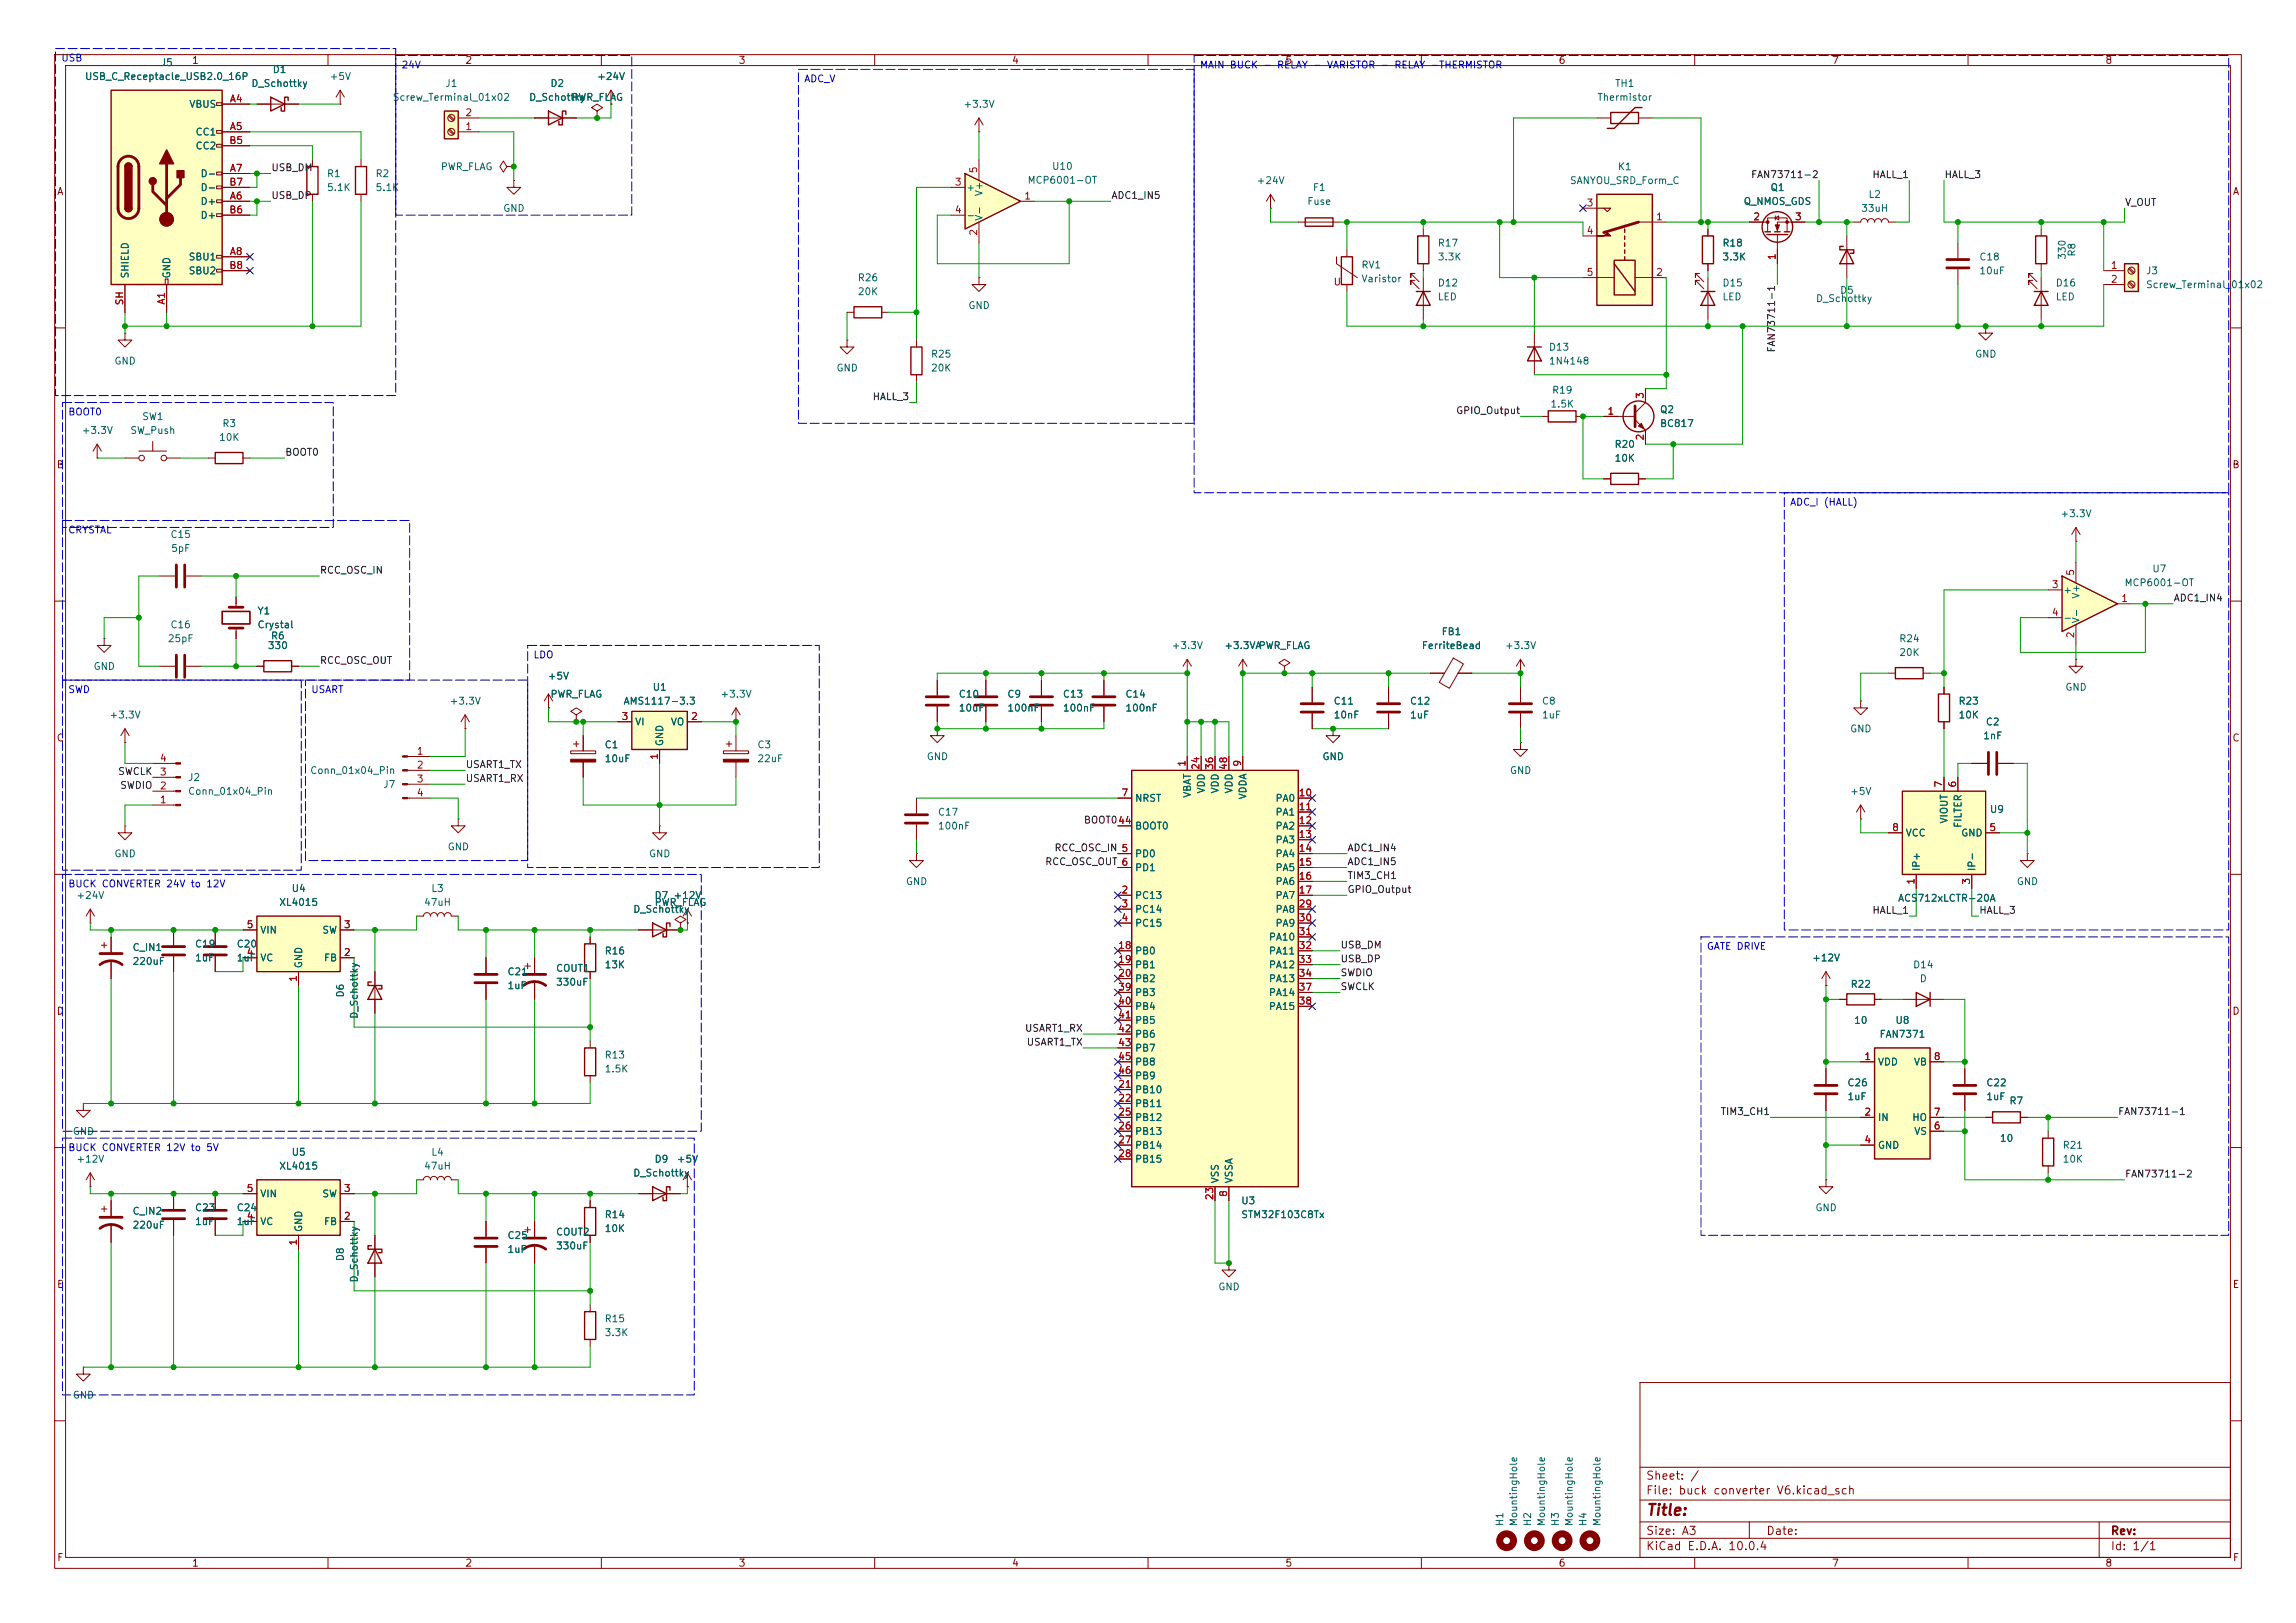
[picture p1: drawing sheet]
<svg xmlns="http://www.w3.org/2000/svg" width="420mm" height="297mm" viewBox="0 0 420 297" stroke-linecap="round" stroke-linejoin="round" font-family="sans-serif">
<defs><g id="words">
<text font-size="2" fill="#840000" x="301" y="277.8">Title:</text>
<g font-size="1.5" fill="#840000">
<text x="301" y="273.8">File: buck converter V6.kicad_sch</text>
<text x="301" y="271.1">Sheet: /</text>
<text x="301" y="281.2">Size: A3</text>
<text x="323" y="281.2">Date:</text>
<text x="386" y="281.2">Rev:</text>
<text x="301" y="284">KiCad E.D.A. 10.0.4</text>
<text x="386" y="284">Id: 1/1</text>
</g>
<g font-size="1.3" fill="#0000c2">
<text x="11.1" y="11.6">USB</text>
<text x="73.3" y="12.8">24V</text>
<text x="147" y="15.4">ADC_V</text>
<text x="219.4" y="12.8">MAIN BUCK - RELAY - VARISTOR - RELAY -THERMISTOR</text>
<text x="12.4" y="76.3">BOOT0</text>
<text x="327.3" y="92.8">ADC_I (HALL)</text>
<text x="12.4" y="97.9">CRYSTAL</text>
<text x="97.5" y="120.8">LDO</text>
<text x="12.4" y="127.1">SWD</text>
<text x="56.8" y="127.1">USART</text>
<text x="12.4" y="162.7">BUCK CONVERTER 24V to 12V</text>
<text x="312.1" y="174.1">GATE DRIVE</text>
<text x="12.4" y="210.9">BUCK CONVERTER 12V to 5V</text>
</g>
<g font-size="1.3" fill="#840000">
<text x="35" y="12">1</text>
<text x="85" y="12">2</text>
<text x="135" y="12">3</text>
<text x="185" y="12">4</text>
<text x="235" y="12">5</text>
<text x="285" y="12">6</text>
<text x="335" y="12">7</text>
<text x="385" y="12">8</text>
<text x="10.3" y="36">A</text>
<text x="408.3" y="36">A</text>
<text x="243.8" y="52.5">U</text>
<text x="10.3" y="86">B</text>
<text x="408.2" y="86">B</text>
<text x="10.3" y="136">C</text>
<text x="408.2" y="136">C</text>
<text x="10.3" y="186">D</text>
<text x="408.2" y="186">D</text>
<text x="10.3" y="236">E</text>
<text x="408.3" y="236">E</text>
<text x="10.3" y="286">F</text>
<text x="35" y="287">1</text>
<text x="85" y="287">2</text>
<text x="135" y="287">3</text>
<text x="185" y="287">4</text>
<text x="235" y="287">5</text>
<text x="285" y="287">6</text>
<text x="335" y="287">7</text>
<text x="385" y="287">8</text>
<text x="408.3" y="286">F</text>
</g>
<g font-size="1.3" fill="#006464">
<text x="15.4" y="14.9">USB_C_Receptacle_USB2.0_16P</text>
<text x="29.3" y="12.4">J5</text>
<text x="45.9" y="16.2">D_Schottky</text>
<text x="49.8" y="13.7">D1</text>
<text x="60.2" y="14.9">+5V</text>
<text x="81.4" y="16.2">J1</text>
<text x="100.6" y="16.2">D2</text>
<text x="109.1" y="14.9">+24V</text>
<text x="295.3" y="16.2">TH1</text>
<text x="34.5" y="20">VBUS</text>
<text x="71.7" y="18.8">Screw_Terminal_01x02</text>
<text x="96.7" y="18.8">D_Schottky</text>
<text x="104.4" y="18.8">PWR_FLAG</text>
<text x="176.1" y="20">+3.3V</text>
<text x="292.1" y="18.8">Thermistor</text>
<text x="35.7" y="25.1">CC1</text>
<text x="35.7" y="27.6">CC2</text>
<text x="36.6" y="32.7">D-</text>
<text x="36.6" y="35.3">D-</text>
<text x="59.7" y="32.7">R1</text>
<text x="59.7" y="35.3">5.1K</text>
<text x="68.6" y="32.7">R2</text>
<text x="68.6" y="35.3">5.1K</text>
<text x="80.5" y="31.5">PWR_FLAG</text>
<text x="176.7" y="35.3">+</text>
<text x="187.9" y="33.9">MCP6001-OT</text>
<text x="192.3" y="31.4">U10</text>
<text x="229.8" y="34">+24V</text>
<text x="240" y="35.3">F1</text>
<text x="287.1" y="34">SANYOU_SRD_Form_C</text>
<text x="295.8" y="31.5">K1</text>
<text x="323.7" y="35.3">Q1</text>
<text x="36.6" y="37.8">D+</text>
<text x="36.6" y="40.3">D+</text>
<text x="91.9" y="39.1">GND</text>
<text x="176.7" y="40.3">-</text>
<text x="180" y="40.5" transform="rotate(-90 180 40.5)">V-</text>
<text x="180" y="36" transform="rotate(-90 180 36)">V+</text>
<text x="239" y="37.8">Fuse</text>
<text x="318.8" y="37.8">Q_NMOS_GDS</text>
<text x="340.3" y="39.1">33uH</text>
<text x="341.7" y="36.5">L2</text>
<text x="34.4" y="48">SBU1</text>
<text x="262.9" y="45.4">R17</text>
<text x="262.9" y="48">3.3K</text>
<text x="315" y="45.4">R18</text>
<text x="315" y="48">3.3K</text>
<text x="362" y="48">C18</text>
<text x="378.2" y="47.6" transform="rotate(-90 378.2 47.6)">330</text>
<text x="379.9" y="47.1" transform="rotate(-90 379.9 47.1)">R8</text>
<text x="23.8" y="51.1" transform="rotate(-90 23.8 51.1)">SHIELD</text>
<text x="31.5" y="51.1" transform="rotate(-90 31.5 51.1)">GND</text>
<text x="34.4" y="50.5">SBU2</text>
<text x="156.8" y="51.8">R26</text>
<text x="248.9" y="49.4">RV1</text>
<text x="248.9" y="52">Varistor</text>
<text x="262.9" y="52.7">D12</text>
<text x="315" y="52.7">D15</text>
<text x="362" y="50.5">10uF</text>
<text x="375.9" y="52.7">D16</text>
<text x="392.4" y="50.5">J3</text>
<text x="392.4" y="53">Screw_Terminal_01x02</text>
<text x="156.8" y="54.3">20K</text>
<text x="177" y="56.9">GND</text>
<text x="262.9" y="55.3">LED</text>
<text x="315" y="55.3">LED</text>
<text x="332.1" y="55.6">D_Schottky</text>
<text x="336.5" y="54.1">D5</text>
<text x="375.9" y="55.3">LED</text>
<text x="170.2" y="65.7">R25</text>
<text x="283.2" y="64.5">D13</text>
<text x="361.2" y="65.7">GND</text>
<text x="20.8" y="67">GND</text>
<text x="152.9" y="68.3">GND</text>
<text x="170.2" y="68.3">20K</text>
<text x="283.2" y="67">1N4148</text>
<text x="25.9" y="77.2">SW1</text>
<text x="283.5" y="74.9">1.5K</text>
<text x="283.8" y="72.3">R19</text>
<text x="303.5" y="75.9">Q2</text>
<text x="14.8" y="79.7">+3.3V</text>
<text x="23.7" y="79.7">SW_Push</text>
<text x="40" y="81">10K</text>
<text x="40.6" y="78.4">R3</text>
<text x="295.2" y="82.3">R20</text>
<text x="303.5" y="78.4">BC817</text>
<text x="295.2" y="84.8">10K</text>
<text x="376.8" y="95">+3.3V</text>
<text x="31.1" y="98.8">C15</text>
<text x="31.2" y="101.3">5pF</text>
<text x="388.5" y="107.6">MCP6001-OT</text>
<text x="393.6" y="105">U7</text>
<text x="47" y="112.7">Y1</text>
<text x="377.3" y="108.9">+</text>
<text x="380.7" y="109.7" transform="rotate(-90 380.7 109.7)">V+</text>
<text x="30.6" y="117.8">25pF</text>
<text x="31.1" y="115.3">C16</text>
<text x="47" y="115.3">Crystal</text>
<text x="48.9" y="119.1">330</text>
<text x="49.5" y="117.3">R6</text>
<text x="214.2" y="119.1">+3.3V</text>
<text x="223.8" y="119.1">+3.3VA</text>
<text x="230.1" y="119.1">PWR_FLAG</text>
<text x="260" y="119.1">FerriteBead</text>
<text x="263.6" y="116.5">FB1</text>
<text x="275.2" y="119.1">+3.3V</text>
<text x="347.3" y="117.8">R24</text>
<text x="377.3" y="114">-</text>
<text x="380.7" y="114.2" transform="rotate(-90 380.7 114.2)">V-</text>
<text x="17" y="122.9">GND</text>
<text x="100.1" y="124.7">+5V</text>
<text x="347.3" y="120.4">20K</text>
<text x="19.9" y="131.8">+3.3V</text>
<text x="82.1" y="129.2">+3.3V</text>
<text x="100.6" y="128">PWR_FLAG</text>
<text x="114" y="129.2">AMS1117-3.3</text>
<text x="119.3" y="126.7">U1</text>
<text x="131.7" y="128">+3.3V</text>
<text x="175.3" y="128">C10</text>
<text x="175.3" y="130.5">10uF</text>
<text x="184.2" y="128">C9</text>
<text x="184.2" y="130.5">100nF</text>
<text x="194.3" y="130.5">100nF</text>
<text x="194.3" y="128">C13</text>
<text x="205.7" y="130.5">100nF</text>
<text x="205.7" y="128">C14</text>
<text x="243.8" y="129.2">C11</text>
<text x="243.8" y="131.8">10nF</text>
<text x="257.8" y="131.8">1uF</text>
<text x="257.8" y="129.2">C12</text>
<text x="281.9" y="129.2">C8</text>
<text x="281.9" y="131.8">1uF</text>
<text x="358.1" y="129.2">R23</text>
<text x="358.1" y="131.8">10K</text>
<text x="377.7" y="126.7">GND</text>
<text x="110.5" y="137.2">C1</text>
<text x="116.1" y="133.1">VI</text>
<text x="121.6" y="136.7" transform="rotate(-90 121.6 136.7)">GND</text>
<text x="122.6" y="133.1">VO</text>
<text x="138.4" y="137.2">C3</text>
<text x="338.3" y="134.3">GND</text>
<text x="362.7" y="135.6">1nF</text>
<text x="363.1" y="133.1">C2</text>
<text x="34.3" y="143.2">J2</text>
<text x="56.6" y="141.9">Conn_01x04_Pin</text>
<text x="110.5" y="139.8">10uF</text>
<text x="138.4" y="139.8">22uF</text>
<text x="169.4" y="139.4">GND</text>
<text x="241.8" y="139.4">GND</text>
<text x="276.1" y="141.9">GND</text>
<text x="34.3" y="145.8">Conn_01x04_Pin</text>
<text x="70" y="144.5">J7</text>
<text x="171.5" y="149.6">C17</text>
<text x="207.5" y="147">NRST</text>
<text x="218.1" y="146.1" transform="rotate(-90 218.1 146.1)">VBAT</text>
<text x="220.7" y="145.3" transform="rotate(-90 220.7 145.3)">VDD</text>
<text x="223.2" y="145.3" transform="rotate(-90 223.2 145.3)">VDD</text>
<text x="225.8" y="145.3" transform="rotate(-90 225.8 145.3)">VDD</text>
<text x="228.3" y="146.4" transform="rotate(-90 228.3 146.4)">VDDA</text>
<text x="233.2" y="147">PA0</text>
<text x="233.2" y="149.6">PA1</text>
<text x="338.3" y="145.8">+5V</text>
<text x="363.9" y="149.1">U9</text>
<text x="81.8" y="155.9">GND</text>
<text x="171.5" y="152.1">100nF</text>
<text x="207.5" y="152.1">BOOT0</text>
<text x="233.2" y="152.1">PA2</text>
<text x="233.2" y="154.6">PA3</text>
<text x="348.5" y="153.4">VCC</text>
<text x="356.6" y="150.8" transform="rotate(-90 356.6 150.8)">VIOUT</text>
<text x="358.6" y="153.4">GND</text>
<text x="359.1" y="151.6" transform="rotate(-90 359.1 151.6)">FILTER</text>
<text x="20.8" y="157.2">GND</text>
<text x="118.6" y="157.2">GND</text>
<text x="207.5" y="157.2">PD0</text>
<text x="207.5" y="159.7">PD1</text>
<text x="233.2" y="157.2">PA4</text>
<text x="233.2" y="159.7">PA5</text>
<text x="351.5" y="159.5" transform="rotate(-90 351.5 159.5)">IP+</text>
<text x="361.7" y="159.5" transform="rotate(-90 361.7 159.5)">IP-</text>
<text x="13.9" y="164.8">+24V</text>
<text x="51" y="166.1">XL4015</text>
<text x="53.2" y="163.5">U4</text>
<text x="77.5" y="166.1">47uH</text>
<text x="78.8" y="163.5">L3</text>
<text x="115.7" y="167.3">D_Schottky</text>
<text x="119.6" y="164.8">D7 +12V</text>
<text x="119.6" y="166.1">PWR_FLAG</text>
<text x="165.6" y="162.3">GND</text>
<text x="207.5" y="164.8">PC13</text>
<text x="207.5" y="167.3">PC14</text>
<text x="233.2" y="162.3">PA6</text>
<text x="233.2" y="164.8">PA7</text>
<text x="233.2" y="167.3">PA8</text>
<text x="347.1" y="165.3">ACS712xLCTR-20A</text>
<text x="368.8" y="162.3">GND</text>
<text x="35.6" y="173.7">C19</text>
<text x="43.2" y="173.7">C20</text>
<text x="47.5" y="171.2">VIN</text>
<text x="58.9" y="171.2">SW</text>
<text x="207.5" y="169.9">PC15</text>
<text x="232" y="172.4">PA10</text>
<text x="233.2" y="169.9">PA9</text>
<text x="24.1" y="176.9">220uF</text>
<text x="24.1" y="174.3">C_IN1</text>
<text x="35.6" y="176.2">1uF</text>
<text x="43.2" y="176.2">1uF</text>
<text x="47.5" y="176.2">VC</text>
<text x="55.6" y="177.3" transform="rotate(-90 55.6 177.3)">GND</text>
<text x="59.2" y="176.2">FB</text>
<text x="92.7" y="178.8">C21</text>
<text x="101.6" y="178.1">COUT1</text>
<text x="110.5" y="175">R16</text>
<text x="110.5" y="177.5">13K</text>
<text x="207.5" y="175">PB0</text>
<text x="207.5" y="177.5">PB1</text>
<text x="232" y="175">PA11</text>
<text x="232" y="177.5">PA12</text>
<text x="331.4" y="176.2">+12V</text>
<text x="349.8" y="177.5">D14</text>
<text x="63.2" y="182.6" transform="rotate(-90 63.2 182.6)">D6</text>
<text x="92.7" y="181.3">1uF</text>
<text x="101.6" y="180.7">330uF</text>
<text x="207.5" y="180">PB2</text>
<text x="207.5" y="182.6">PB3</text>
<text x="207.5" y="185.1">PB4</text>
<text x="232" y="180">PA13</text>
<text x="232" y="182.6">PA14</text>
<text x="232" y="185.1">PA15</text>
<text x="338.4" y="181.1">R22</text>
<text x="351.1" y="180">D</text>
<text x="65.7" y="186.5" transform="rotate(-90 65.7 186.5)">D_Schottky</text>
<text x="207.5" y="187.7">PB5</text>
<text x="207.5" y="190.2">PB6</text>
<text x="339" y="187.7">10</text>
<text x="343.7" y="190.2">FAN7371</text>
<text x="346.6" y="187.7">U8</text>
<text x="110.5" y="194">R13</text>
<text x="110.5" y="196.6">1.5K</text>
<text x="207.5" y="192.7">PB7</text>
<text x="207.5" y="195.3">PB8</text>
<text x="207.5" y="197.8">PB9</text>
<text x="343.4" y="195.3">VDD</text>
<text x="350" y="195.3">VB</text>
<text x="207.5" y="200.4">PB10</text>
<text x="207.5" y="202.9">PB11</text>
<text x="337.8" y="201.6">1uF</text>
<text x="337.8" y="199.1">C26</text>
<text x="363.2" y="201.6">1uF</text>
<text x="363.2" y="199.1">C22</text>
<text x="367.5" y="202.4">R7</text>
<text x="13.2" y="208">GND</text>
<text x="207.5" y="205.4">PB12</text>
<text x="207.5" y="208">PB13</text>
<text x="343.4" y="205.4">IN</text>
<text x="349.7" y="205.4">HO</text>
<text x="350.1" y="208">VS</text>
<text x="365.7" y="209.3">10</text>
<text x="13.9" y="213.1">+12V</text>
<text x="51" y="214.3">XL4015</text>
<text x="53.2" y="211.8">U5</text>
<text x="77.5" y="214.3">47uH</text>
<text x="78.8" y="211.8">L4</text>
<text x="115.7" y="215.6">D_Schottky</text>
<text x="119.6" y="213.1">D9</text>
<text x="123.7" y="213.1">+5V</text>
<text x="207.5" y="210.5">PB14</text>
<text x="207.5" y="213.1">PB15</text>
<text x="343.4" y="210.5">GND</text>
<text x="377.2" y="210.5">R21</text>
<text x="377.2" y="213.1">10K</text>
<text x="35.6" y="222">C23</text>
<text x="43.2" y="222">C24</text>
<text x="47.5" y="219.4">VIN</text>
<text x="58.9" y="219.4">SW</text>
<text x="223.2" y="216.7" transform="rotate(-90 223.2 216.7)">VSS</text>
<text x="225.8" y="216.7" transform="rotate(-90 225.8 216.7)">VSSA</text>
<text x="226.9" y="220.7">U3</text>
<text x="332" y="222">GND</text>
<text x="24.1" y="225.1">220uF</text>
<text x="24.1" y="222.6">C_IN2</text>
<text x="35.6" y="224.5">1uF</text>
<text x="43.2" y="224.5">1uF</text>
<text x="47.5" y="224.5">VC</text>
<text x="55.6" y="225.6" transform="rotate(-90 55.6 225.6)">GND</text>
<text x="59.2" y="224.5">FB</text>
<text x="92.7" y="227">C25</text>
<text x="101.6" y="226.4">COUT2</text>
<text x="110.5" y="223.2">R14</text>
<text x="110.5" y="225.8">10K</text>
<text x="226.9" y="223.2">STM32F103C8Tx</text>
<text x="63.2" y="230.9" transform="rotate(-90 63.2 230.9)">D8</text>
<text x="92.7" y="229.6">1uF</text>
<text x="101.6" y="228.9">330uF</text>
<text x="65.7" y="234.8" transform="rotate(-90 65.7 234.8)">D_Schottky</text>
<text x="222.8" y="236.4">GND</text>
<text x="110.5" y="242.3">R15</text>
<text x="110.5" y="244.8">3.3K</text>
<text x="13.2" y="256.2">GND</text>
<text x="275.3" y="279.4" transform="rotate(-90 275.3 279.4)">H1</text>
<text x="277.8" y="279.4" transform="rotate(-90 277.8 279.4)">MountingHole</text>
<text x="280.4" y="279.4" transform="rotate(-90 280.4 279.4)">H2</text>
<text x="282.9" y="279.4" transform="rotate(-90 282.9 279.4)">MountingHole</text>
<text x="285.5" y="279.4" transform="rotate(-90 285.5 279.4)">H3</text>
<text x="288" y="279.4" transform="rotate(-90 288 279.4)">MountingHole</text>
<text x="290.5" y="279.4" transform="rotate(-90 290.5 279.4)">H4</text>
<text x="293.1" y="279.4" transform="rotate(-90 293.1 279.4)">MountingHole</text>
</g>
<g font-size="1.3" fill="#a90000">
<text x="41.9" y="19">A4</text>
<text x="85" y="21.6">2</text>
<text x="41.8" y="26.6">B5</text>
<text x="41.9" y="24.1">A5</text>
<text x="85" y="24.1">1</text>
<text x="41.8" y="34.3">B7</text>
<text x="41.9" y="31.7">A7</text>
<text x="174.6" y="34.3">3</text>
<text x="179" y="31.8" transform="rotate(-90 179 31.8)">5</text>
<text x="41.8" y="39.3">B6</text>
<text x="41.9" y="36.8">A6</text>
<text x="174.6" y="39.3">4</text>
<text x="187.3" y="36.8">1</text>
<text x="290.1" y="38.1">3</text>
<text x="302.8" y="40.6">1</text>
<text x="320.6" y="40.6">2</text>
<text x="328.2" y="40.6">3</text>
<text x="41.9" y="47">A8</text>
<text x="179" y="43.3" transform="rotate(-90 179 43.3)">2</text>
<text x="290.1" y="43.2">4</text>
<text x="325.1" y="47.7" transform="rotate(-90 325.1 47.7)">1</text>
<text x="41.8" y="49.5">B8</text>
<text x="290.1" y="50.8">5</text>
<text x="302.8" y="50.8">2</text>
<text x="386" y="49.5">1</text>
<text x="386" y="52">2</text>
<text x="22.8" y="56" transform="rotate(-90 22.8 56)">SH</text>
<text x="30.5" y="55.9" transform="rotate(-90 30.5 55.9)">A1</text>
<text x="293.9" y="76.2">1</text>
<text x="301" y="73.1" transform="rotate(-90 301 73.1)">3</text>
<text x="301" y="80.7" transform="rotate(-90 301 80.7)">2</text>
<text x="375.2" y="107.9">3</text>
<text x="379.7" y="105.5" transform="rotate(-90 379.7 105.5)">5</text>
<text x="375.2" y="113">4</text>
<text x="387.9" y="110.5">1</text>
<text x="379.7" y="116.9" transform="rotate(-90 379.7 116.9)">2</text>
<text x="113.6" y="132.1">3</text>
<text x="126.3" y="132.1">2</text>
<text x="29.1" y="142.2">3</text>
<text x="29.1" y="139.7">4</text>
<text x="76.1" y="138.4">1</text>
<text x="76.1" y="140.9">2</text>
<text x="76.1" y="143.5">3</text>
<text x="120.6" y="139.1" transform="rotate(-90 120.6 139.1)">1</text>
<text x="217.1" y="140.4" transform="rotate(-90 217.1 140.4)">1</text>
<text x="219.7" y="141" transform="rotate(-90 219.7 141)">24</text>
<text x="222.2" y="141" transform="rotate(-90 222.2 141)">36</text>
<text x="224.8" y="141" transform="rotate(-90 224.8 141)">48</text>
<text x="227.3" y="140.4" transform="rotate(-90 227.3 140.4)">9</text>
<text x="29.1" y="147.3">1</text>
<text x="29.1" y="144.8">2</text>
<text x="76.1" y="146">4</text>
<text x="205" y="146">7</text>
<text x="237.4" y="146">10</text>
<text x="237.4" y="148.6">11</text>
<text x="355.6" y="144.2" transform="rotate(-90 355.6 144.2)">7</text>
<text x="358.1" y="144.2" transform="rotate(-90 358.1 144.2)">6</text>
<text x="204.4" y="151.1">44</text>
<text x="237.4" y="151.1">12</text>
<text x="237.4" y="153.6">13</text>
<text x="346" y="152.4">8</text>
<text x="363.8" y="152.4">5</text>
<text x="205" y="156.2">5</text>
<text x="205" y="158.7">6</text>
<text x="237.4" y="156.2">14</text>
<text x="237.4" y="158.7">15</text>
<text x="237.4" y="161.3">16</text>
<text x="350.5" y="162" transform="rotate(-90 350.5 162)">1</text>
<text x="360.7" y="162" transform="rotate(-90 360.7 162)">3</text>
<text x="205" y="163.8">2</text>
<text x="205" y="166.3">3</text>
<text x="237.4" y="163.8">17</text>
<text x="237.4" y="166.3">29</text>
<text x="45" y="170.2">5</text>
<text x="62.8" y="170.2">3</text>
<text x="204.4" y="174">18</text>
<text x="205" y="168.9">4</text>
<text x="237.4" y="168.9">30</text>
<text x="237.4" y="171.4">31</text>
<text x="237.4" y="174">32</text>
<text x="45" y="175.2">4</text>
<text x="54.6" y="179.8" transform="rotate(-90 54.6 179.8)">1</text>
<text x="62.8" y="175.2">2</text>
<text x="204.4" y="176.5">19</text>
<text x="204.4" y="179">20</text>
<text x="237.4" y="176.5">33</text>
<text x="237.4" y="179">34</text>
<text x="204.4" y="181.6">39</text>
<text x="204.4" y="184.1">40</text>
<text x="237.4" y="181.6">37</text>
<text x="237.4" y="184.1">38</text>
<text x="204.4" y="186.7">41</text>
<text x="204.4" y="189.2">42</text>
<text x="204.4" y="191.7">43</text>
<text x="204.4" y="194.3">45</text>
<text x="204.4" y="196.8">46</text>
<text x="340.9" y="194.3">1</text>
<text x="353.6" y="194.3">8</text>
<text x="204.4" y="199.4">21</text>
<text x="204.4" y="201.9">22</text>
<text x="204.4" y="204.4">25</text>
<text x="204.4" y="207">26</text>
<text x="204.4" y="209.5">27</text>
<text x="340.9" y="204.4">2</text>
<text x="340.9" y="209.5">4</text>
<text x="353.6" y="207">6</text>
<text x="353.6" y="204.4">7</text>
<text x="204.4" y="212.1">28</text>
<text x="45" y="218.4">5</text>
<text x="62.8" y="218.4">3</text>
<text x="222.2" y="219.8" transform="rotate(-90 222.2 219.8)">23</text>
<text x="224.8" y="219.1" transform="rotate(-90 224.8 219.1)">8</text>
<text x="45" y="223.5">4</text>
<text x="62.8" y="223.5">2</text>
<text x="54.6" y="228" transform="rotate(-90 54.6 228)">1</text>
</g>
<g font-size="1.3" fill="#0f0f0f">
<text x="49.5" y="31.6">USB_DM</text>
<text x="320.2" y="32.9">FAN73711-2</text>
<text x="342.4" y="32.9">HALL_1</text>
<text x="355.6" y="32.9">HALL_3</text>
<text x="49.5" y="36.7">USB_DP</text>
<text x="203.2" y="36.7">ADC1_IN5</text>
<text x="388.6" y="38">V_OUT</text>
<text x="325" y="64.6" transform="rotate(-90 325 64.6)">FAN73711-1</text>
<text x="159.5" y="73.5">HALL_3</text>
<text x="266.3" y="76.1">GPIO_Output</text>
<text x="52.1" y="83.7">BOOT0</text>
<text x="58.4" y="105.3">RCC_OSC_IN</text>
<text x="397.5" y="110.4">ADC1_IN4</text>
<text x="58.4" y="121.8">RCC_OSC_OUT</text>
<text x="21.5" y="142.1">SWCLK</text>
<text x="85.1" y="140.8">USART1_TX</text>
<text x="85.1" y="143.4">USART1_RX</text>
<text x="21.9" y="144.7">SWDIO</text>
<text x="198.2" y="151">BOOT044</text>
<text x="191.1" y="158.6">RCC_OSC_OUT 6</text>
<text x="192.8" y="156.1">RCC_OSC_IN 5</text>
<text x="246.4" y="156.1">ADC1_IN4</text>
<text x="246.4" y="158.6">ADC1_IN5</text>
<text x="246.4" y="161.2">TIM3_CH1</text>
<text x="246.4" y="163.7">GPIO_Output</text>
<text x="342.4" y="167.5">HALL_1</text>
<text x="361.9" y="167.5">HALL_3</text>
<text x="245.1" y="173.9">USB_DM</text>
<text x="245.1" y="178.9">SWDIO</text>
<text x="245.1" y="176.4">USB_DP</text>
<text x="245.1" y="181.5">SWCLK</text>
<text x="187.4" y="189.1">USART1_RX</text>
<text x="187.7" y="191.6">USART1_TX</text>
<text x="314.6" y="204.3">TIM3_CH1</text>
<text x="387.3" y="204.3">FAN73711-1</text>
<text x="388.6" y="215.8">FAN73711-2</text>
</g>
</g></defs>
<g fill="none" stroke="#840000" stroke-width=".18">
<path d="M10 10h400v277h-400zM12 12h396v273h-396zM60 10v2M110 10v2M160 10v2M210 10v2M260 10v2M310 10v2M360 10v2M57.1 29.2v1.3M57.1 35.6v1.2M66 29.2v1.3"/>
<path d="M66 35.6v1.2M10 60h2M280.7 61v7.6M293.4 76.2h5.7M299.1 76.8l1.9 1.9v2.6M301 71.1v2.6l-1.9 1.9M408 60h2M10 110h2M408 110h2M104.4 137.4h4.6v.5h-4.6zM104.9 136.1h1M105.4 130.8l1-.6-1-.7-1 .7 1 .6v1.3"/>
<path d="M105.4 132.1h.1M105.4 135.6v1.1M106.7 134.6v2.8M106.7 139.4v2.8M180.3 124.5v2.8M180.3 129.3v2.8M190.5 124.5v2.8M190.5 129.3v2.8M10 160h2M83.8 149.9v1.2h1.3l-1.3 1.3-1.3-1.3h1.3M83.8 149.9h.1M167.6 156.2v1.3h1.3l-1.3 1.3-1.2-1.3h1.2"/>
<path d="M167.6 156.2h.1M167.6 146.1v2.7M167.6 150.9v2.8M340.4 149.9h.1M340.4 147.3l-.8 1.3M340.4 147.3l.7 1.3M340.4 147.3v2.6M408 160h2M107.9 171.5v1.2M107.9 177.8v1.3M116.8 170.2h7.7M124.5 168.9l1-.6-1-.7-1.1 .7 1.1 .6v1.3"/>
<path d="M124.5 170.2h.1M125.7 168.9h.1M125.7 166.4l-.7 1.2M125.7 166.4l.8 1.2M125.7 166.4v2.5M348 182.9h7.6M10 210h2M408 210h2M300 253h108v32h-108zM10 260h2M300 278.5h108M300 274.5h108"/>
<path d="M300 268.5h108M320 278.5v3M384 278.5v6.5M408 260h2M60 285v2M110 285v2M160 285v2M210 285v2M260 285v2M300 281.5h108M310 285v2M360 285v2"/>
</g>
<path d="M299.1 74.3v3.8M178.3 127.5h4.1M178.3 129h4.1M188.5 127.5h4M188.5 129h4M165.6 149.1h4.1M165.6 150.6h4.1" fill="none" stroke="#840000" stroke-width=".51"/>
<g fill="none" stroke="#840000" stroke-width=".25">
<path d="M56.1 30.5h2.1v5.1h-2.1zM65 30.5h2.1v5.1h-2.1zM279.4 63.5h2.5M280.7 63.5l1.2 2.5h-2.5zM106.9 172.7h2.1v5.1h-2.1zM119.4 168.9l2.5 1.3-2.5 1.3zM122.6 169.5v-.6h-.7v2.6h-.6v-.7M350.5 181.6l2.6 1.3-2.6 1.3zM353.1 181.6v2.6"/>
<circle cx="299.7" cy="76.2" r="2.82"/>
</g>
<g fill="#840000" stroke="#840000" stroke-width=".18">
<path d="M104.4 138.9h4.6v.5h-4.6z"/>
<path d="M299.7 78l.5-.5 .5 1z"/>
</g>
<path d="M81.3 20.3h2.5v5.1h-2.5z" fill="#ffffc2"/>
<path d="M81.3 20.3h2.5v5.1h-2.5z" fill="none" stroke="#840000" stroke-width=".25"/>
<g fill="none" stroke="#840000" stroke-width=".18">
<path d="M82 23.8l.9 .8M82 21.3l.9 .8M82.2 23.6l.9 .9M82.2 21.1l.9 .8M83.8 24.1h3.8M83.8 21.6h3.8"/>
<circle cx="82.5" cy="24.1" r=".63"/>
<circle cx="82.5" cy="21.6" r=".63"/>
</g>
<path d="M348 144.8h15.2v15.2h-15.2z" fill="#ffffc2"/>
<path d="M283.2 75.2h5.1v2h-5.1zM348 144.8h15.2v15.2h-15.2zM67.9 228h-.6v.6h2.5v.6h-.6M68.6 228.6l1.2 2.5h-2.5z" fill="none" stroke="#840000" stroke-width=".25"/>
<g fill="none" stroke="#840000" stroke-width=".18">
<path d="M281.9 76.2h1.3M288.3 76.2h1.3M132.3 137.4h4.6v.5h-4.6zM132.8 136.1h1.1M133.3 135.6v1.1M134.6 132.1h.1M134.6 129.5v2.6M134.6 134.6v2.8M134.6 139.4v2.8M134.6 129.5l-.7 1.3M134.6 129.5l.8 1.3M120.6 151.1v1.3h1.3l-1.3 1.3-1.2-1.3h1.2"/>
<path d="M120.6 151.1h.1M345.4 152.4h2.6M355.6 142.2v2.6M358.1 142.2v2.6M363.2 152.4h2.6M350.5 160v2.6M360.7 160v2.6M68.6 226.1v7.6"/>
</g>
<path d="M132.3 138.9h4.6v.5h-4.6z" fill="#840000" stroke="#840000" stroke-width=".18"/>
<path d="M115.6 130.2h10.1v7h-10.1z" fill="#ffffc2"/>
<path d="M115.6 130.2h10.1v7h-10.1z" fill="none" stroke="#840000" stroke-width=".25"/>
<path d="M113 132.1h2.6M120.6 137.2v2.5M125.7 132.1h2.6M240 125.7v2.8M240 130.6v2.8" fill="none" stroke="#840000" stroke-width=".18"/>
<path d="M238 128.8h4.1M238 130.3h4.1" fill="none" stroke="#840000" stroke-width=".51"/>
<path d="M388.6 48.3h2.6v5h-2.6z" fill="#ffffc2"/>
<path d="M372.1 53.3h2.5M372.4 43.2h2v5.1h-2zM373.4 53.3l1.2 2.6h-2.5zM388.6 48.3h2.6v5h-2.6zM119.4 217.2l2.5 1.2-2.5 1.3zM122.6 217.8v-.6h-.7v2.5h-.6v-.6" fill="none" stroke="#840000" stroke-width=".25"/>
<g fill="none" stroke="#840000" stroke-width=".18">
<path d="M92.7 30.5l-.6-1-.7 1 .7 1 .6-1h1.3M94 33v1.3h1.2l-1.2 1.3-1.3-1.3h1.3M94 33h.1M94 30.5h.1M179.1 24.1h.1M179.1 21.6l-.8 1.3M179.1 21.6l.7 1.3M179.1 21.6v2.5M371.9 50h-.8v.8v-.8l1.5 1.6M371.9 51.3h-.8v.8v-.8l1.5 1.5M373.4 41.9v1.3M373.4 48.3v1.2"/>
<path d="M373.4 50.8v7.6M384.8 49.5h3.8M384.8 52.1h3.8M389.4 49.2l.8 .8M389.4 51.7l.8 .9M389.5 49l.9 .9M389.5 51.6l.9 .8M100.3 129.5h.1M100.3 127l-.7 1.3M100.3 127l.8 1.3M100.3 127v2.5M171.4 133.4v1.2h1.3l-1.3 1.3-1.2-1.3h1.2"/>
<path d="M171.4 133.4h.1M201.9 124.5v2.8M201.9 129.3v2.8M334 195.6v2.8M116.8 218.4h7.7M334 200.4v2.8"/>
<circle cx="389.9" cy="52.1" r=".63"/>
<circle cx="389.9" cy="49.5" r=".63"/>
</g>
<path d="M199.9 127.5h4.1M199.9 129h4.1M332 198.6h4M332 200.2h4" fill="none" stroke="#840000" stroke-width=".51"/>
<path d="M176.5 31.8l10.2 5-10.2 5.1z" fill="#ffffc2"/>
<path d="M176.5 31.8l10.2 5-10.2 5.1zM156.2 56.1h5.1v2.1h-5.1zM166.6 63.5h2.1v5.1h-2.1zM48.3 120.9h5v2h-5z" fill="none" stroke="#840000" stroke-width=".25"/>
<g fill="none" stroke="#840000" stroke-width=".18">
<path d="M111.8 19.1h.1M111.8 16.5l-.8 1.3M111.8 16.5l.7 1.3M111.8 16.5v2.6M174 34.3h2.5M174 39.4h2.5M179.1 29.2v3.8M186.7 36.8h2.5M154.9 57.2h1.3M161.3 57.2h1.3M179.1 50.8v1.3h1.2l-1.2 1.2-1.3-1.2h1.3M179.1 50.8h.1"/>
<path d="M179.1 40.6v3.9M154.9 62.2v1.3h1.3l-1.3 1.3-1.2-1.3h1.2M154.9 62.2h.1M167.6 62.2v1.3M167.6 68.6v1.3M47 121.9h1.3M53.3 121.9h1.3M74.5 138.4h4.2M85.1 133.4h.1M85.1 130.8l-.8 1.3M85.1 130.8l.8 1.3M85.1 130.8v2.6"/>
<path d="M74.5 141h4.2M74.5 143.5h4.2M74.5 146.1h4.2M125.7 217.2h.1M125.7 214.6l-.7 1.3M125.7 214.6l.8 1.3M125.7 214.6v2.6"/>
</g>
<g fill="#840000" stroke="#840000" stroke-width=".18">
<path d="M73.7 138.3h.8v.3h-.8z"/>
<path d="M73.7 140.8h.8v.3h-.8z"/>
<path d="M73.7 143.4h.8v.2h-.8z"/>
<path d="M73.7 145.9h.8v.3h-.8z"/>
</g>
<path d="M47 215.9h15.2v10.2h-15.2z" fill="#ffffc2"/>
<path d="M337.2 45.1h-.7v.6h2.6v.7h-.6M337.8 45.7l1.3 2.6h-2.6zM47 215.9h15.2v10.2h-15.2z" fill="none" stroke="#840000" stroke-width=".25"/>
<path d="M337.8 43.2v7.6M44.4 218.4h2.6M62.2 218.4h2.6M44.4 223.5h2.6M54.6 226.1v2.5M62.2 223.5h2.6" fill="none" stroke="#840000" stroke-width=".18"/>
<path d="M207 141h30.5v76.2h-30.5z" fill="#ffffc2"/>
<path d="M49.5 17.8l2.6 1.3-2.6 1.2zM52.7 18.4v-.6h-.6v2.5h-.7v-.6M311.4 43.2h2v5.1h-2zM207 141h30.5v76.2h-30.5z" fill="none" stroke="#840000" stroke-width=".25"/>
<g fill="none" stroke="#840000" stroke-width=".18">
<path d="M47 19.1h7.6M312.4 41.9v1.3M312.4 48.3v1.2M217.2 138.4v2.6M219.7 138.4v2.6M222.2 138.4v2.6M224.8 138.4v2.6M227.3 138.4v2.6M254 125.7v2.8M254 130.6v2.8M261.6 123.2h2.6M265.8 120.4l1.9 1.1-2.6 4.5-1.8-1.1z"/>
<path d="M266.7 123.2h2.5M204.5 156.2h2.5M204.5 158.8h2.5M204.5 146.1h2.5M204.5 151.1h2.5M237.5 156.2h2.5M237.5 158.8h2.5M237.5 146.1h2.5M237.5 148.6h2.5M237.5 151.1h2.5M237.5 153.7h2.5M204.5 163.8h2.5"/>
<path d="M204.5 166.4h2.5M204.5 168.9h2.5M204.5 174h2.5M204.5 176.5h2.5M204.5 179.1h2.5M237.5 163.8h2.5M237.5 166.4h2.5M237.5 168.9h2.5M237.5 161.3h2.5M237.5 174h2.5M237.5 176.5h2.5M237.5 179.1h2.5"/>
<path d="M237.5 171.5h2.5M204.5 199.4h2.5M204.5 181.6h2.5M204.5 184.2h2.5M204.5 186.7h2.5M204.5 189.2h2.5M204.5 191.8h2.5M204.5 194.3h2.5M204.5 196.9h2.5M237.5 181.6h2.5M237.5 184.2h2.5M204.5 201.9h2.5"/>
<path d="M204.5 204.5h2.5M204.5 207h2.5M204.5 209.6h2.5M204.5 212.1h2.5M222.2 217.2v2.5M224.8 217.2v2.5M224.8 231.1v1.3h1.3l-1.3 1.3-1.3-1.3h1.3M224.8 231.1h.1"/>
</g>
<path d="M252 128.8h4M252 130.3h4" fill="none" stroke="#840000" stroke-width=".51"/>
<path d="M20.3 16.5h20.3v35.6h-20.3z" fill="#ffffc2"/>
<g fill="none" stroke="#840000" stroke-width=".18">
<path d="M39.6 18.8h1v.5h-1zM40.6 19.1h5.1M39.6 23.9h1v.5h-1zM39.6 26.4h1v.5h-1zM39.6 31.5h1v.5h-1zM39.6 34h1v.5h-1zM39.6 36.6h1v.5h-1zM39.6 39.1h1v.5h-1zM40.6 24.1h5.1M40.6 36.8h5.1M40.6 31.8h5.1M40.6 26.7h5.1"/>
<path d="M40.6 39.4h5.1M40.6 34.3h5.1M97.8 21.6h7.6M324.7 39.9l.7-.4v.8zM324.7 39.5v.8M22.9 52.1v5.1M30.2 51.1h.5v1h-.5zM30.5 52.1v5.1M39.6 46.7h1v.5h-1zM39.6 49.3h1v.5h-1zM40.6 47h5.1M40.6 49.5h5.1"/>
<path d="M320 40.6h3.3M323.3 42.4v-2.5h3.6v2.5M325.1 42.9v5.4M330.2 40.6h-5.1v1.8M339.1 40.6h1.3a.64 .64 0 0 1 .6-.6 .64 .64 0 0 1 .6 .6 .64 .64 0 0 1 .7-.6 .64 .64 0 0 1 .6 .6 .64 .64 0 0 1 .6-.6 .64 .64 0 0 1 .7 .6 .64 .64 0 0 1 .6-.6 .64 .64 0 0 1 .6 .6h1.3M22.9 61v1.2h1.2l-1.2 1.3-1.3-1.3h1.3M22.9 61h.1M22.9 83.8h2.5M25.4 82.6h5.1M27.9 80.8v1.8M30.5 83.8h2.5M38.1 83.8h1.3"/>
<path d="M44.4 83.8h1.3M217.2 123.2h.1M217.2 120.7l-.8 1.2M217.2 120.7l.7 1.2M217.2 120.7v2.5M227.3 123.2h.1M227.3 120.7l-.7 1.2M227.3 120.7l.8 1.2M227.3 120.7v2.5M234.9 121.9l1.1-.6-1.1-.6-1 .6 1 .6v1.3M234.9 123.2h.1M243.8 133.4v1.2h1.3l-1.3 1.3-1.2-1.3h1.2"/>
<path d="M243.8 133.4h.1M278.1 123.2h.1M278.1 120.7v2.5M278.1 125.7v2.8M278.1 130.6v2.8M278.1 120.7l-.7 1.2M278.1 120.7l.8 1.2M68.6 177.8v7.6M15.2 201.9v1.3h1.3l-1.3 1.3-1.2-1.3h1.2M15.2 201.9h.1"/>
<circle cx="25.9" cy="83.8" r=".51"/>
<circle cx="30" cy="83.8" r=".51"/>
</g>
<g fill="none" stroke="#840000" stroke-width=".25">
<path d="M20.3 16.5h20.3v35.6h-20.3zM22.9 30.5a.64 .64 0 0 1 .6-.7 .64 .64 0 0 1 .6 .7M22.9 38.1a.64 .64 0 0 0 .6 .6 .64 .64 0 0 0 .6-.6M100.3 20.3l2.6 1.3-2.6 1.3zM103.5 21v-.7h-.6v2.6h-.7v-.7M322.8 42.4h1M323.2 42.9h3.8M324.6 42.4h1M326.4 42.4h1M39.4 82.8h5v2h-5zM67.9 179.7h-.6v.6h2.5v.7h-.6M68.6 180.3l1.2 2.6h-2.5z"/>
<circle cx="325.1" cy="41.5" r="2.79"/>
</g>
<path d="M22.1 29.1a1.9 1.9 0 0 1 2.1-.4 1.9 1.9 0 0 1 1.2 1.8v7.6a1.91 1.91 0 0 1-1.9 1.9 1.91 1.91 0 0 1-1.9-1.9v-7.8l.2-.6zM27.9 33.8v1.3l2.6 2.5M30.5 30v10.1M33 32.5v1.3l-2.5 2.5M276.1 128.8h4.1M276.1 130.3h4.1" fill="none" stroke="#840000" stroke-width=".51"/>
<g fill="#840000" stroke="#840000" stroke-width=".25">
<path d="M22.9 30.5h1.2v7.6h-1.2z"/>
<path d="M23 30a.64 .64 0 0 1 .7-.1 .64 .64 0 0 1 .4 .6h-1.2z"/>
<path d="M22.9 38.1h1.2a.64 .64 0 0 1-.6 .6 .64 .64 0 0 1-.6-.6z"/>
<path d="M30.5 27.4l1.2 2.6h-2.5z"/>
<path d="M32.4 31.2h1.3v1.3h-1.3z"/>
<circle cx="27.9" cy="33.1" r=".63"/>
</g>
<g fill="#840000" stroke="#840000" stroke-width=".18">
<path d="M324.7 41.1h.8l-.4 1.1z"/>
<circle cx="30.5" cy="40.1" r="1.27"/>
<circle cx="323.3" cy="40.6" r=".25"/>
<circle cx="326.9" cy="40.6" r=".25"/>
</g>
<path d="M292.1 35.6h10.2v20.3h-10.2z" fill="#ffffc2"/>
<g fill="none" stroke="#840000" stroke-width=".18">
<path d="M62.2 19.1h.1M62.2 16.5l-.7 1.3M62.2 16.5l.8 1.3M62.2 16.5v2.6M109.2 20.3l1-.6-1-.6-1 .6 1 .6v1.3M109.2 21.6h.1M232.4 38.1h.1M232.4 35.6l-.8 1.2M232.4 35.6l.8 1.2M232.4 35.6v2.5M289.6 38.1h5l-.6 .6-.6-.6M292.1 21.6h2.5"/>
<path d="M299.7 21.6h2.6M237.5 40.6h7.6M244.5 47v1.3l3.8 2.5M246.4 45.7v1.3M246.4 52.1v1.2M258.8 50h-.7v.8v-.8l1.5 1.6M258.8 51.3h-.7v.8v-.8l1.5 1.5M260.3 41.9v1.3M260.3 48.3v1.2M260.3 50.8v7.6M289.6 50.8h5.7M289.6 43.2h2.5"/>
<path d="M299.1 50.8h5.7M299.7 40.6h5.1M310.9 50h-.8v.8v-.8l1.6 1.6M310.9 51.3h-.8v.8v-.8l1.6 1.5M312.4 50.8v7.6M358.1 44.5v2.7M358.1 49.3v2.8M363.2 59.7v1.3h1.3l-1.3 1.2-1.3-1.2h1.3M363.2 59.7h.1M17.8 83.8h.1M17.8 81.3l-.8 1.3M17.8 81.3l.7 1.3"/>
<path d="M17.8 81.3v2.5M293.4 87.6h1.2M299.7 87.6h1.3M19 116.8v1.3h1.3l-1.3 1.3-1.2-1.3h1.2M19 116.8h.1M29.2 105.4h2.8M34 105.4h2.8M43.2 109.2v1.9M43.2 114.9v1.9M29.2 121.9h2.8M34 121.9h2.8M171.4 124.5v2.8"/>
<path d="M171.4 129.3v2.8M278.1 135.9v1.3h1.3l-1.3 1.2-1.2-1.2h1.2M278.1 135.9h.1M76.2 167.6h1.3a.64 .64 0 0 1 .6-.6 .64 .64 0 0 1 .6 .6 .64 .64 0 0 1 .7-.6 .64 .64 0 0 1 .6 .6 .64 .64 0 0 1 .6-.6 .64 .64 0 0 1 .7 .6 .64 .64 0 0 1 .6-.6 .64 .64 0 0 1 .6 .6h1.3M88.9 175.3v2.8M96 176.8h1M96.5 176.3v1M97.8 175.3v2.8M97.8 179.6v3.3M88.9 180.1v2.8M107.9 190.5v1.3M107.9 196.9v1.2"/>
<path d="M16.5 217.2h.1M16.5 214.6l-.8 1.3M16.5 214.6l.8 1.3M16.5 214.6v2.6M31.7 218.4v2.8M31.7 223.3v2.8M15.2 250.2v1.3h1.3l-1.3 1.2-1.2-1.2h1.2M15.2 250.2h.1"/>
</g>
<g fill="none" stroke="#840000" stroke-width=".25">
<path d="M300.4 19.7h-1.3l-3.8 3.8h-1.3M238.8 39.9h5v1.5h-5zM292.1 35.6h10.2v20.3h-10.2zM294.6 20.6h5.1v2h-5.1zM245.4 47h2v5.1h-2zM259.1 53.3h2.5M259.3 43.2h2.1v5.1h-2.1zM260.3 53.3l1.3 2.6h-2.5zM295.3 47.6h3.8v6.4h-3.8zM295.3 48.3l3.8 5M297.2 41.9v.6M297.2 43.2v.6"/>
<path d="M297.2 44.5v.6M297.2 45.7v.7M297.2 47v.6M311.1 53.3h2.6M312.4 53.3l1.3 2.6h-2.6zM294.6 86.6h5.1v2h-5.1zM106.9 191.8h2.1v5.1h-2.1z"/>
</g>
<g fill="none" stroke="#840000" stroke-width=".51">
<path d="M299.7 40.6l-6.3 1.9M356.1 47.5h4.1M356.1 49h4.1M32.3 103.4v4M32.3 119.9v4.1M33.8 103.4v4M33.8 119.9v4.1M41.9 111.1h2.5M41.9 114.9h2.5M169.4 127.5h4.1M169.4 129h4.1M86.9 178.3h4"/>
<path d="M86.9 179.8h4M95.8 178.3h4M95.8 180.3a3.3 3.3 0 0 1 4 0M29.7 221.5h4.1M29.7 223h4.1"/>
</g>
<path d="M292.1 43.2h1.3l.6-.7 .6 .7z" fill="#840000" stroke="#840000" stroke-width=".18"/>
<path d="M40.6 111.9h5.1v2.3h-5.1z" fill="none" stroke="#840000" stroke-width=".3"/>
<path d="M47 167.6h15.2v10.2h-15.2z" fill="#ffffc2"/>
<path d="M47 167.6h15.2v10.2h-15.2zM337.8 181.9h5.1v2h-5.1zM106.9 221h2.1v5.1h-2.1zM106.9 240h2.1v5.1h-2.1z" fill="none" stroke="#840000" stroke-width=".25"/>
<g fill="none" stroke="#840000" stroke-width=".18">
<path d="M22.9 135.9h.1M22.9 133.4l-.8 1.2M22.9 133.4l.7 1.2M22.9 133.4v2.5M27.9 139.7h4.3M22.9 151.1v1.3h1.2l-1.2 1.3-1.3-1.3h1.3M22.9 151.1h.1M27.9 147.3h4.3M27.9 144.8h4.3M27.9 142.2h4.3M16.5 168.9h.1M16.5 166.4l-.8 1.2"/>
<path d="M16.5 166.4l.8 1.2M16.5 166.4v2.5M18.5 173h1.1M19 172.5v1M20.3 171.5v2.7M20.3 175.8v3.3M31.7 170.2v2.8M31.7 175v2.8M39.4 170.2v2.8M39.4 175v2.8M44.4 175.3h2.6M44.4 170.2h2.6"/>
<path d="M54.6 177.8v2.5M62.2 175.3h2.6M62.2 170.2h2.6M336.5 182.9h1.3M342.9 182.9h1.3M20.3 219.7v2.8M39.4 218.4v2.8M76.2 215.9h1.3a.64 .64 0 0 1 .6-.6 .64 .64 0 0 1 .6 .6 .64 .64 0 0 1 .7-.6 .64 .64 0 0 1 .6 .6 .64 .64 0 0 1 .6-.6 .64 .64 0 0 1 .7 .6 .64 .64 0 0 1 .6-.6 .64 .64 0 0 1 .6 .6h1.3M107.9 219.7v1.3M334 215.9v1.3h1.3l-1.3 1.2-1.3-1.2h1.3M334 215.9h.1M18.5 221.2h1.1"/>
<path d="M19 220.7v1M20.3 224v3.3M39.4 223.3v2.8M88.9 223.5v2.8M88.9 228.3v2.8M96 225h1M96.5 224.5v1.1M97.8 223.5v2.8M97.8 227.8v3.3M107.9 226.1v1.2M107.9 238.8v1.2M107.9 245.1v1.3"/>
</g>
<g fill="none" stroke="#840000" stroke-width=".51">
<path d="M18.3 176.5a3.3 3.3 0 0 1 4.1 0M18.3 174.5h4.1M29.7 173.2h4.1M29.7 174.8h4.1M37.3 173.2h4.1M37.3 174.8h4.1M18.3 224.8a3.3 3.3 0 0 1 4.1 0M18.3 222.8h4.1M37.3 221.5h4.1M37.3 223h4.1M86.9 226.6h4M86.9 228.1h4"/>
<path d="M95.8 228.6a3.3 3.3 0 0 1 4 0M95.8 226.6h4"/>
</g>
<g fill="#840000" stroke="#840000" stroke-width=".18">
<path d="M32.2 147.2h.8v.2h-.8z"/>
<path d="M32.2 144.7h.8v.2h-.8z"/>
<path d="M32.2 142.1h.8v.3h-.8z"/>
<path d="M32.2 139.6h.8v.2h-.8z"/>
</g>
<path d="M342.9 191.8h10.2v20.3h-10.2z" fill="#ffffc2"/>
<path d="M346.7 122.2h5.1v2h-5.1zM354.6 127h2v5.1h-2zM342.9 191.8h10.2v20.3h-10.2zM364.5 203.5h5.1v2h-5.1zM373.6 208.3h2.1v5.1h-2.1z" fill="none" stroke="#840000" stroke-width=".25"/>
<g fill="none" stroke="#840000" stroke-width=".18">
<path d="M340.4 128.3v1.2h1.2l-1.2 1.3-1.3-1.3h1.3M340.4 128.3h.1M345.4 123.2h1.3M351.8 123.2h1.3M355.6 125.7v1.3M355.6 132.1v1.3M360.7 139.7h2.8M365.5 139.7h2.8M379.7 120.7v1.2h1.3l-1.3 1.3-1.2-1.3h1.2M379.7 120.7h.1M370.8 156.2v1.3h1.3l-1.3 1.3-1.2-1.3h1.2M370.8 156.2h.1"/>
<path d="M334 177.8l-.8 1.3M334 177.8l.8 1.3M334 177.8v2.5M334 180.3h.1M340.4 194.3h2.5M353.1 194.3h2.5M359.4 195.6v2.8M340.4 204.5h2.5M340.4 209.6h2.5M353.1 204.5h2.5M353.1 207h2.5M359.4 200.4v2.8"/>
<path d="M363.2 204.5h1.3M369.6 204.5h1.2M374.6 207v1.3M374.6 213.4v1.2"/>
</g>
<path d="M363.7 137.7v4M365.3 137.7v4M357.4 198.6h4M357.4 200.2h4" fill="none" stroke="#840000" stroke-width=".51"/>
<g fill="none" stroke="#840000" stroke-width="1.3">
<circle cx="275.6" cy="281.9" r="1.27"/>
<circle cx="280.7" cy="281.9" r="1.27"/>
<circle cx="285.8" cy="281.9" r="1.27"/>
<circle cx="290.8" cy="281.9" r="1.27"/>
</g>
<path d="M377.2 105.4l10.1 5.1-10.1 5.1z" fill="#ffffc2"/>
<path d="M377.2 105.4l10.1 5.1-10.1 5.1z" fill="none" stroke="#840000" stroke-width=".25"/>
<g fill="none" stroke="#840000" stroke-width=".18">
<path d="M40.6 19.1h5.1M47 19.1h2.5M52.1 19.1h2.5M111.8 19.1h.1M40.6 24.1h5.1M40.6 36.8h5.1M40.6 31.8h5.1M40.6 26.7h5.1M40.6 39.4h5.1M40.6 34.3h5.1M97.8 21.6h2.5M102.9 21.6h2.5"/>
<path d="M109.2 21.6h.1M22.9 52.1v5.1M30.5 52.1v5.1M40.6 47h5.1M40.6 49.5h5.1M312.4 41.9v1.3M312.4 48.3v1.2M320 40.6h2.6M325.1 45.7v2.6M327.7 40.6h2.5M293.4 76.2h2.5M301 71.1v2.6"/>
<path d="M301 78.7v2.6M293.4 87.6h1.2M299.7 87.6h1.3M379.7 99.1h.1M379.7 96.5v2.6M379.7 96.5l-.7 1.3M379.7 96.5l.8 1.3M43.2 109.2v1.3M43.2 115.6v1.2M374.6 108h2.6M374.6 113h2.6M379.7 102.9v3.8"/>
<path d="M379.7 114.3v3.8M387.3 110.5h2.6M47 121.9h1.3M53.3 121.9h1.3M100.3 129.5h.1M105.4 132.1h.1M106.7 134.6v2.8M106.7 139.4v2.8M113 132.1h2.6M120.6 137.2v2.5M125.7 132.1h2.6M171.4 124.5v2.8"/>
<path d="M171.4 129.3v2.8M180.3 124.5v2.8M180.3 129.3v2.8M190.5 124.5v2.8M190.5 129.3v2.8M201.9 124.5v2.8M201.9 129.3v2.8M217.2 138.4v2.6M219.7 138.4v2.6M222.2 138.4v2.6M224.8 138.4v2.6M227.3 123.2h.1"/>
<path d="M227.3 138.4v2.6M234.9 123.2h.1M240 125.7v2.8M240 130.6v2.8M243.8 133.4h.1M254 125.7v2.8M254 130.6v2.8M261.6 123.2h2.6M266.7 123.2h2.5M355.6 125.7v1.3M355.6 132.1v1.3M360.7 139.7h2.8"/>
<path d="M365.5 139.7h2.8M204.5 156.2h2.5M204.5 158.8h2.5M204.5 146.1h2.5M204.5 151.1h2.5M237.5 156.2h2.5M237.5 158.8h2.5M237.5 146.1h2.5M237.5 148.6h2.5M237.5 151.1h2.5M237.5 153.7h2.5M345.4 152.4h2.6"/>
<path d="M355.6 142.2v2.6M358.1 142.2v2.6M363.2 152.4h2.6M20.3 171.5v2.7M20.3 175.8v3.3M31.7 170.2v2.8M31.7 175v2.8M39.4 170.2v2.8M39.4 175v2.8M44.4 170.2h2.6M44.4 175.3h2.6M54.6 177.8v2.5"/>
<path d="M62.2 170.2h2.6M62.2 175.3h2.6M68.6 177.8v2.5M88.9 175.3v2.8M97.8 175.3v2.8M97.8 179.6v3.3M107.9 171.5v1.2M107.9 177.8v1.3M116.8 170.2h2.6M121.9 170.2h2.6M124.5 170.2h.1M125.7 168.9h.1"/>
<path d="M204.5 163.8h2.5M204.5 166.4h2.5M204.5 168.9h2.5M204.5 174h2.5M204.5 176.5h2.5M204.5 179.1h2.5M237.5 163.8h2.5M237.5 166.4h2.5M237.5 168.9h2.5M237.5 161.3h2.5M237.5 174h2.5M237.5 176.5h2.5"/>
<path d="M237.5 179.1h2.5M237.5 171.5h2.5M350.5 160v2.6M360.7 160v2.6M68.6 182.9v2.5M88.9 180.1v2.8M204.5 194.3h2.5M204.5 199.4h2.5M204.5 181.6h2.5M204.5 184.2h2.5M204.5 186.7h2.5M204.5 189.2h2.5"/>
<path d="M204.5 191.8h2.5M204.5 196.9h2.5M237.5 181.6h2.5M237.5 184.2h2.5M334 180.3h.1M334 195.6v2.8M336.5 182.9h1.3M340.4 194.3h2.5M342.9 182.9h1.3M353.1 194.3h2.5M359.4 195.6v2.8M20.3 219.7v2.8"/>
<path d="M31.7 218.4v2.8M39.4 218.4v2.8M44.4 218.4h2.6M62.2 218.4h2.6M107.9 219.7v1.3M116.8 218.4h2.6M121.9 218.4h2.6M125.7 217.2h.1M204.5 204.5h2.5M204.5 209.6h2.5M204.5 207h2.5M204.5 201.9h2.5"/>
<path d="M204.5 212.1h2.5M222.2 217.2v2.5M224.8 217.2v2.5M334 200.4v2.8M340.4 204.5h2.5M340.4 209.6h2.5M353.1 204.5h2.5M353.1 207h2.5M359.4 200.4v2.8M363.2 204.5h1.3M369.6 204.5h1.2M20.3 224v3.3"/>
<path d="M31.7 223.3v2.8M39.4 223.3v2.8M44.4 223.5h2.6M54.6 226.1v2.5M62.2 223.5h2.6M68.6 226.1v2.5M68.6 231.1v2.6M88.9 223.5v2.8M88.9 228.3v2.8M97.8 223.5v2.8M97.8 227.8v3.3M107.9 226.1v1.2"/>
</g>
<g fill="none" stroke="#009600" stroke-width=".18">
<path d="M45.7 19.1h1.3M54.6 19.1h7.6M111.8 19.1v2.5h-6.4M45.7 36.8h3.8M45.7 24.1h20.3v5.1M45.7 26.7h11.4v2.5M45.7 31.8h3.8M47 31.8v2.5h-1.3M47 36.8v2.6h-1.3M57.1 36.8v22.9M66 36.8v22.9h-43.1M87.6 21.6h10.2"/>
<path d="M87.6 24.1h6.4v8.9M174 34.3h-6.4v27.9M179.1 24.1v5.1M189.2 36.8h14M195.6 36.8v11.5h-24.2v-8.9h2.6M232.4 38.1v2.5h5.1M292.1 21.6h-15.2v19M302.3 21.6h8.8v19M332.7 33v7.6M349.2 33v7.6h-2.5M355.6 33v7.6h33v-2.5M22.9 57.2v3.8"/>
<path d="M30.5 57.2v2.5M154.9 57.2v5M162.6 57.2h5M179.1 44.5v6.3M245.1 40.6h44.5v2.6M246.4 40.6v5.1M260.3 40.6v1.3M260.3 49.5v1.3M260.3 58.4v1.3M274.3 40.6v10.2h15.3M280.7 50.8v10.2M304.8 40.6h15.2"/>
<path d="M304.8 50.8v20.3h-3.8M312.4 40.6v1.3M312.4 49.5v1.3M312.4 58.4v1.3M318.8 59.7v21.6h-17.8M325.1 48.3v3.8M330.2 40.6h8.9M337.8 40.6v2.6M337.8 50.8v8.9M358.1 40.6v3.9M358.1 52.1v7.6M373.4 40.6v1.3"/>
<path d="M373.4 49.5v1.3M373.4 58.4v1.3M384.8 52.1v7.6h-138.4v-6.4M384.8 40.6v8.9M167.6 69.9v3.8h-1.2M278.1 76.2h3.8M280.7 68.6h24.1M293.4 76.2h-3.8v11.4h3.8M17.8 83.8h5.1M33 83.8h5.1M45.7 83.8h6.4M306.1 81.3v6.3h-5.1"/>
<path d="M379.7 99.1v3.8M25.4 113h-6.4v3.8M29.2 105.4h-3.8v16.5h3.8M36.8 105.4h21.6M43.2 105.4v3.8M43.2 116.8v5.1M374.6 108h-19v17.7M379.7 118.1v2.6M389.9 110.5h7.6M392.4 110.5v8.9h-22.8v-6.4h5M22.9 135.9v3.8h5M36.8 121.9h10.2"/>
<path d="M54.6 121.9h3.8M85.1 133.4v5h-6.4M100.3 129.5v2.6h12.7M106.7 132.1v2.5M120.6 139.7v11.4M128.3 132.1h6.3v2.5M171.4 124.5v-1.3h45.8v15.2M171.4 132.1v1.3h30.5v-1.3M180.3 123.2v1.3M180.3 132.1v1.3M190.5 123.2v1.3M190.5 132.1v1.3"/>
<path d="M201.9 123.2v1.3M217.2 132.1h7.6v6.3M219.7 132.1v6.3M222.2 132.1v6.3M240 133.4h14M240 123.2v2.5M254 123.2v2.5M261.6 123.2h-34.3v15.2M269.2 123.2h8.9v2.5M278.1 133.4v2.5M345.4 123.2h-5v5.1M353.1 123.2h2.5"/>
<path d="M355.6 133.4v8.8M360.7 139.7h-2.6v2.5M368.3 139.7h2.5v16.5M27.9 147.3h-5v3.8M78.7 146.1h5.1v3.8M78.7 141h6.4M78.7 143.5h6.4M106.7 142.2v5.1h27.9v-5.1M167.6 146.1h36.9M167.6 153.7v2.5M240 156.2h6.4M240 158.8h6.4"/>
<path d="M340.4 149.9v2.5h5M365.8 152.4h5M16.5 168.9v1.3h27.9M20.3 170.2v1.3M20.3 179.1v22.8M31.7 177.8v24.1M44.4 175.3v2.5h-5M64.8 175.3v12.7h43.1M68.6 170.2v7.6M76.2 167.6v2.6h-11.4M83.8 167.6v2.6h33M88.9 170.2v5.1"/>
<path d="M97.8 170.2v5.1M107.9 170.2v1.3M107.9 179.1v11.4M125.7 168.9v1.3h-1.2M240 179.1h5.1M240 176.5h5.1M240 174h5.1M240 161.3h6.4M240 163.8h6.4M350.5 162.6v5h-1.3M360.7 162.6v5h1.2M54.6 180.3v21.6"/>
<path d="M68.6 185.4v16.5M88.9 182.9v19M97.8 182.9v19M107.9 198.1v3.8h-92.7M198.1 189.2h6.4M198.1 191.8h6.4M240 181.6h5.1M334 180.3v15.3M334 182.9h2.5M334 194.3h6.4M344.2 182.9h3.8M355.6 182.9h3.8v12.7"/>
<path d="M355.6 194.3h3.8M16.5 217.2v1.2h27.9M20.3 218.4v1.3M68.6 218.4v7.7M76.2 215.9v2.5h-11.4M83.8 215.9v2.5h33M88.9 218.4v5.1M97.8 218.4v5.1M107.9 218.4v1.3M125.7 217.2v1.2h-1.2M222.2 219.7v11.4h2.6v-11.4M323.8 204.5h16.6"/>
<path d="M334 203.2v12.7M334 209.6h6.4M355.6 204.5h7.6M355.6 207h3.8M359.4 203.2v12.7h29.2M370.8 204.5h16.5M374.6 204.5v2.5M374.6 214.6v1.3M20.3 227.3v22.9M31.7 226.1v24.1M44.4 223.5v2.6h-5M54.6 228.6v21.6"/>
<path d="M64.8 223.5v12.7h43.1M68.6 233.7v16.5M88.9 231.1v19.1M97.8 231.1v19.1M107.9 227.3v11.5M107.9 246.4v3.8h-92.7"/>
</g>
<g fill="none" stroke="#000084" stroke-width=".18">
<path d="M289 37.5l1.2 1.2M290.2 37.5l-1.2 1.2M45.1 48.9l1.2 1.2M45.1 46.4l1.2 1.2M46.3 48.9l-1.2 1.2M46.3 46.4l-1.2 1.2M239.4 150.5l1.2 1.2M239.4 153.1l1.2 1.2M239.4 148l1.2 1.2M239.4 145.4l1.2 1.3M240.6 150.5l-1.2 1.2M240.6 153.1l-1.2 1.2"/>
<path d="M240.6 148l-1.2 1.2M240.6 145.4l-1.2 1.3M203.9 175.9l1.2 1.2M203.9 178.5l1.2 1.2M203.9 168.3l1.2 1.2M203.9 163.2l1.2 1.2M203.9 173.4l1.2 1.2M203.9 165.8l1.2 1.2M205.1 175.9l-1.2 1.2M205.1 178.5l-1.2 1.2M205.1 168.3l-1.2 1.2M205.1 163.2l-1.2 1.2"/>
<path d="M205.1 173.4l-1.2 1.2M205.1 165.8l-1.2 1.2M239.4 165.8l1.2 1.2M239.4 168.3l1.2 1.2M239.4 170.8l1.2 1.3M240.6 165.8l-1.2 1.2M240.6 168.3l-1.2 1.2M240.6 170.8l-1.2 1.3M203.9 186.1l1.2 1.2M203.9 196.2l1.2 1.3M203.9 198.8l1.2 1.2M203.9 193.7l1.2 1.2"/>
<path d="M203.9 183.5l1.2 1.3M203.9 181l1.2 1.2M205.1 183.5l-1.2 1.3M205.1 186.1l-1.2 1.2M205.1 196.2l-1.2 1.3M205.1 198.8l-1.2 1.2M205.1 193.7l-1.2 1.2M205.1 181l-1.2 1.2M239.4 183.5l1.2 1.3M240.6 183.5l-1.2 1.3M203.9 203.9l1.2 1.2M203.9 201.3l1.2 1.2"/>
<path d="M203.9 206.4l1.2 1.2M203.9 208.9l1.2 1.3M203.9 211.5l1.2 1.2M205.1 201.3l-1.2 1.2M205.1 203.9l-1.2 1.2M205.1 206.4l-1.2 1.2M205.1 208.9l-1.2 1.3M205.1 211.5l-1.2 1.2"/>
</g>
<g fill="none" stroke="#0000c2" stroke-width=".18" stroke-dasharray="1.7 .6">
<path d="M10.2 8.9h62.2v63.5h-62.2zM72.4 10.2h43.2v29.2h-43.2zM146 12.7h72.4v64.8h-72.4zM218.4 10.2h189.3v80h-189.3zM11.4 73.7h49.6v22.8h-49.6zM11.4 95.3h63.5v29.2h-63.5zM326.4 90.2h81.3v80h-81.3zM96.5 118.1h53.4v40.7h-53.4zM11.4 124.5h43.7v34.7h-43.7zM55.9 124.5h40.6v33h-40.6zM11.4 160h116.9v47h-116.9zM311.1 171.5h96.6v54.6h-96.6z"/>
<path d="M11.4 208.3h115.6v47h-115.6z"/>
</g>
<g fill="#009600" stroke="#009600" stroke-width=".18">
<circle cx="274.3" cy="40.6" r=".46"/>
<circle cx="280.7" cy="50.8" r=".46"/>
<circle cx="276.9" cy="40.6" r=".46"/>
<circle cx="304.8" cy="68.6" r=".46"/>
<circle cx="306.1" cy="81.3" r=".46"/>
<circle cx="289.6" cy="76.2" r=".46"/>
<circle cx="358.1" cy="40.6" r=".46"/>
<circle cx="373.4" cy="40.6" r=".46"/>
<circle cx="384.8" cy="40.6" r=".46"/>
<circle cx="373.4" cy="59.7" r=".46"/>
<circle cx="358.1" cy="59.7" r=".46"/>
<circle cx="363.2" cy="59.7" r=".46"/>
<circle cx="318.8" cy="59.7" r=".46"/>
<circle cx="312.4" cy="59.7" r=".46"/>
<circle cx="337.8" cy="59.7" r=".46"/>
<circle cx="332.7" cy="40.6" r=".46"/>
<circle cx="337.8" cy="40.6" r=".46"/>
<circle cx="311.1" cy="40.6" r=".46"/>
<circle cx="312.4" cy="40.6" r=".46"/>
<circle cx="260.3" cy="40.6" r=".46"/>
<circle cx="246.4" cy="40.6" r=".46"/>
<circle cx="260.3" cy="59.7" r=".46"/>
<circle cx="97.8" cy="170.2" r=".46"/>
<circle cx="124.5" cy="170.2" r=".46"/>
<circle cx="107.9" cy="170.2" r=".46"/>
<circle cx="107.9" cy="188" r=".46"/>
<circle cx="120.6" cy="147.3" r=".46"/>
<circle cx="134.6" cy="132.1" r=".46"/>
<circle cx="105.4" cy="132.1" r=".46"/>
<circle cx="106.7" cy="132.1" r=".46"/>
<circle cx="68.6" cy="170.2" r=".46"/>
<circle cx="88.9" cy="170.2" r=".46"/>
<circle cx="68.6" cy="201.9" r=".46"/>
<circle cx="88.9" cy="201.9" r=".46"/>
<circle cx="97.8" cy="201.9" r=".46"/>
<circle cx="195.6" cy="36.8" r=".46"/>
<circle cx="167.6" cy="57.2" r=".46"/>
<circle cx="180.3" cy="123.2" r=".46"/>
<circle cx="201.9" cy="123.2" r=".46"/>
<circle cx="217.2" cy="123.2" r=".46"/>
<circle cx="217.2" cy="132.1" r=".46"/>
<circle cx="171.4" cy="133.4" r=".46"/>
<circle cx="190.5" cy="133.4" r=".46"/>
<circle cx="190.5" cy="123.2" r=".46"/>
<circle cx="180.3" cy="133.4" r=".46"/>
<circle cx="109.2" cy="21.6" r=".46"/>
<circle cx="94" cy="30.5" r=".46"/>
<circle cx="57.1" cy="59.7" r=".46"/>
<circle cx="22.9" cy="59.7" r=".46"/>
<circle cx="30.5" cy="59.7" r=".46"/>
<circle cx="25.4" cy="113" r=".46"/>
<circle cx="43.2" cy="121.9" r=".46"/>
<circle cx="43.2" cy="105.4" r=".46"/>
<circle cx="47" cy="36.8" r=".46"/>
<circle cx="47" cy="31.8" r=".46"/>
<circle cx="54.6" cy="250.2" r=".46"/>
<circle cx="31.7" cy="250.2" r=".46"/>
<circle cx="20.3" cy="250.2" r=".46"/>
<circle cx="20.3" cy="218.4" r=".46"/>
<circle cx="39.4" cy="218.4" r=".46"/>
<circle cx="31.7" cy="218.4" r=".46"/>
<circle cx="20.3" cy="201.9" r=".46"/>
<circle cx="31.7" cy="201.9" r=".46"/>
<circle cx="54.6" cy="201.9" r=".46"/>
<circle cx="31.7" cy="170.2" r=".46"/>
<circle cx="39.4" cy="170.2" r=".46"/>
<circle cx="20.3" cy="170.2" r=".46"/>
<circle cx="107.9" cy="218.4" r=".46"/>
<circle cx="97.8" cy="218.4" r=".46"/>
<circle cx="88.9" cy="218.4" r=".46"/>
<circle cx="88.9" cy="250.2" r=".46"/>
<circle cx="68.6" cy="250.2" r=".46"/>
<circle cx="97.8" cy="250.2" r=".46"/>
<circle cx="107.9" cy="236.2" r=".46"/>
<circle cx="68.6" cy="218.4" r=".46"/>
<circle cx="334" cy="209.6" r=".46"/>
<circle cx="359.4" cy="207" r=".46"/>
<circle cx="374.6" cy="215.9" r=".46"/>
<circle cx="374.6" cy="204.5" r=".46"/>
<circle cx="355.6" cy="123.2" r=".46"/>
<circle cx="392.4" cy="110.5" r=".46"/>
<circle cx="370.8" cy="152.4" r=".46"/>
<circle cx="334" cy="182.9" r=".46"/>
<circle cx="359.4" cy="194.3" r=".46"/>
<circle cx="334" cy="194.3" r=".46"/>
<circle cx="224.8" cy="231.1" r=".46"/>
<circle cx="254" cy="123.2" r=".46"/>
<circle cx="240" cy="123.2" r=".46"/>
<circle cx="227.3" cy="123.2" r=".46"/>
<circle cx="234.9" cy="123.2" r=".46"/>
<circle cx="222.2" cy="132.1" r=".46"/>
<circle cx="219.7" cy="132.1" r=".46"/>
<circle cx="278.1" cy="123.2" r=".46"/>
<circle cx="243.8" cy="133.4" r=".46"/>
</g>
<use href="#words"/>
</svg>
